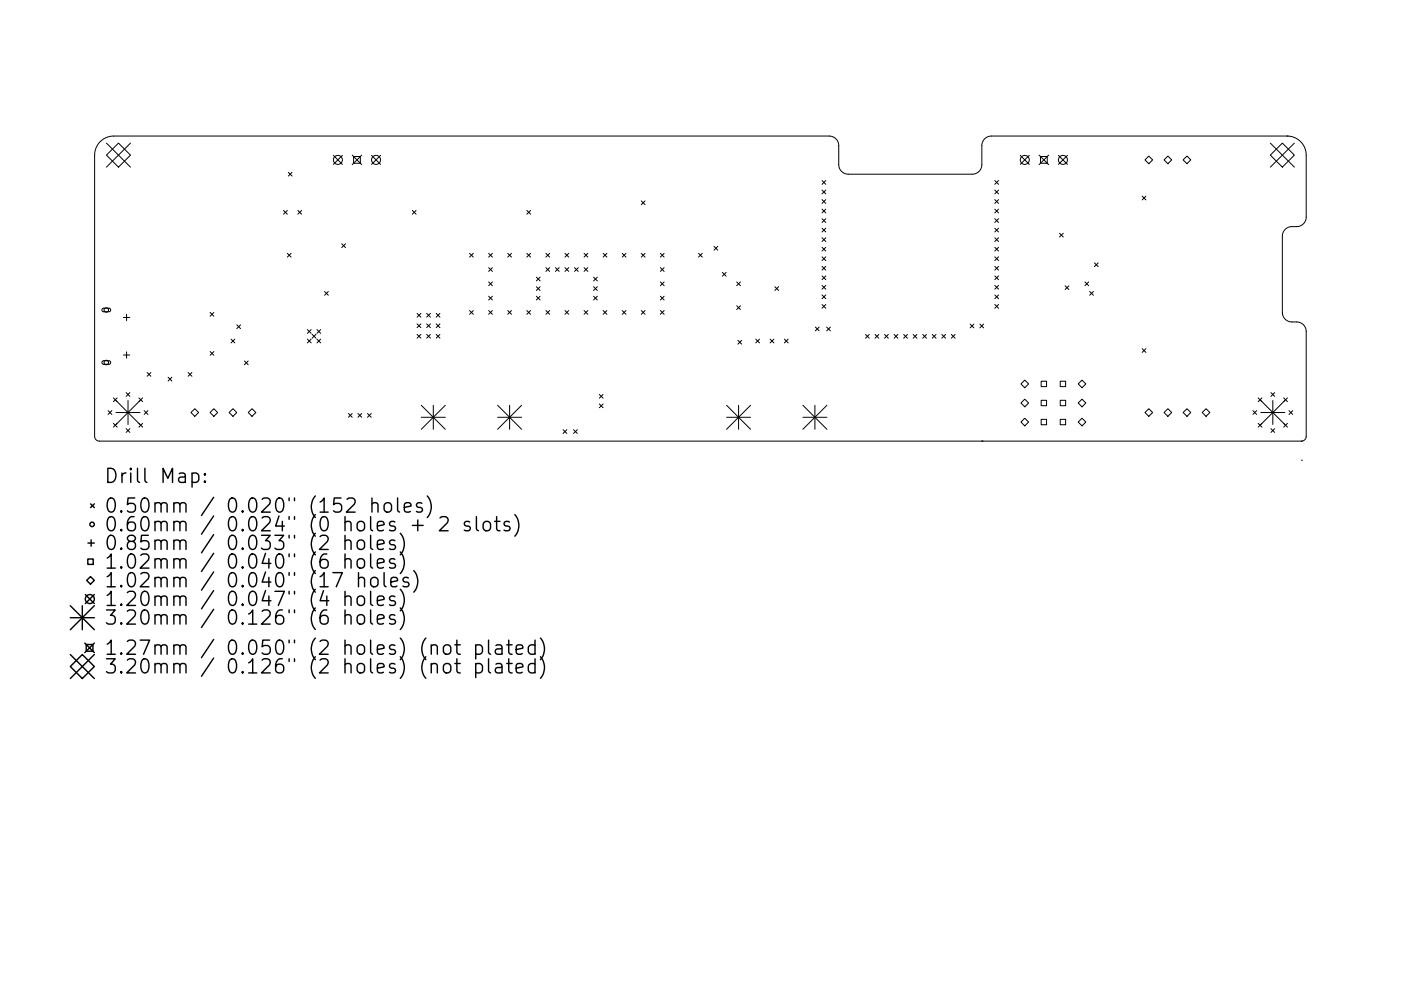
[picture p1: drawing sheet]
<svg xmlns="http://www.w3.org/2000/svg" width="297mm" height="210mm" viewBox="0 0 297 210" stroke-linecap="round" stroke-linejoin="round" font-family="sans-serif">
<defs><g id="words">
<g font-size="4.2">
<text x="22" y="102.5">Drill Map:</text>
<text x="22" y="108.8">0.50mm / 0.020&quot; (152 holes)</text>
<text x="22" y="112.8">0.60mm / 0.024&quot; (0 holes + 2 slots)</text>
<text x="22" y="116.7">0.85mm / 0.033&quot; (2 holes)</text>
<text x="22" y="120.7">1.02mm / 0.040&quot; (6 holes)</text>
<text x="22" y="124.6">1.02mm / 0.040&quot; (17 holes)</text>
<text x="22" y="128.6">1.20mm / 0.047&quot; (4 holes)</text>
<text x="22" y="132.6">3.20mm / 0.126&quot; (6 holes)</text>
<text x="22" y="139">1.27mm / 0.050&quot; (2 holes) (not plated)</text>
<text x="22" y="142.9">3.20mm / 0.126&quot; (2 holes) (not plated)</text>
</g>
</g></defs>
<g fill="none" stroke="#000" stroke-width=".21">
<path d="M22.6 32.9l2.5-2.5 2.6 2.5-2.6 2.6zM22.6 30.4l5.1 5.1M27.7 30.4l-5.1 5.1M61.1 36.6l.8 .8M61.9 36.6l-.8 .8M70.7 33l1.9 1.9M72.6 33l-1.9 1.9M74.7 32.9l2 2M75 33.2h1.4v1.4h-1.4zM76.7 32.9l-2 2M78.8 33l1.9 1.9M80.7 33l-1.9 1.9"/>
<path d="M174.3 38.3l.8 .8M175.1 38.3l-.8 .8M210.9 38.3l.8 .8M211.7 38.3l-.8 .8M216.3 33l1.9 1.9M218.2 33l-1.9 1.9M220.3 32.9l2 2M220.6 33.2h1.4v1.4h-1.4zM222.3 32.9l-2 2M224.4 33l1.9 1.9M226.3 33l-1.9 1.9M242.8 33.9l.8-.8 .8 .8-.8 .8z"/>
<path d="M247.6 33.1l.8 .8-.8 .8-.8-.8zM251.7 33.1l.8 .8-.8 .8-.9-.8zM269.3 30.4l5.1 5.1M271.9 30.4l2.5 2.5-2.5 2.6-2.6-2.6zM272.9 28.9a4 4 0 0 1 4 4v13.2a2.02 2.02 0 0 1-2 2h-1a2.03 2.03 0 0 0-2 2v16.2a2.03 2.03 0 0 0 2 2h1a2.02 2.02 0 0 1 2 2v22.3a1.01 1.01 0 0 1-1 1M272.9 28.9h-62.7a2.02 2.02 0 0 0-2 2v4a2.02 2.02 0 0 1-2.1 2.1h-26.2a2.02 2.02 0 0 1-2.1-2.1v-4a2.02 2.02 0 0 0-2-2h-151.7a4 4 0 0 0-4 4v59.7a1.01 1.01 0 0 0 1 1h254.8M272.9 28.9h.1M274.4 30.4l-5.1 5.1M60.1 44.6l.8 .8M60.9 44.6l-.8 .8M60.9 53.8l.8 .7M61.7 53.8l-.8 .7"/>
<path d="M63.2 44.6l.7 .8M63.9 44.6l-.7 .8M72.5 51.7l.8 .8M73.3 51.7l-.8 .8M87.4 44.6l.8 .8M88.2 44.6l-.8 .8M99.6 53.8l.8 .7M100.4 53.8l-.8 .7M103.6 53.8l.8 .7M103.6 56.8l.8 .8M103.6 59.8l.8 .8M104.4 59.8l-.8 .8"/>
<path d="M104.4 53.8l-.8 .7M104.4 56.8l-.8 .8M107.6 53.8l.8 .7M108.4 53.8l-.8 .7M111.7 44.6l.8 .8M111.7 53.8l.8 .7M112.5 53.8l-.8 .7M112.5 44.6l-.8 .8M113.7 58.8l.8 .8M114.5 58.8l-.8 .8M115.7 53.8l.8 .7M115.7 56.8l.8 .8"/>
<path d="M116.5 53.8l-.8 .7M116.5 56.8l-.8 .8M117.8 56.8l.8 .8M118.6 56.8l-.8 .8M119.8 53.8l.8 .7M119.8 56.8l.8 .8M120.6 53.8l-.8 .7M120.6 56.8l-.8 .8M121.8 56.8l.8 .8M122.6 56.8l-.8 .8M123.8 56.8l.8 .8M123.8 53.8l.8 .7"/>
<path d="M124.6 53.8l-.8 .7M124.6 56.8l-.8 .8M125.9 58.8l.7 .8M126.6 58.8l-.7 .8M127.9 53.8l.8 .7M128.7 53.8l-.8 .7M131.9 53.8l.8 .7M132.7 53.8l-.8 .7M136 42.6l.8 .8M136 53.8l.8 .7M136.8 42.6l-.8 .8M136.8 53.8l-.8 .7"/>
<path d="M140 53.8l.8 .7M140 56.8l.8 .8M140 59.8l.8 .8M140.8 53.8l-.8 .7M140.8 56.8l-.8 .8M140.8 59.8l-.8 .8M148.1 53.8l.8 .7M148.9 53.8l-.8 .7M151.4 52.3l.8 .8M152.2 52.3l-.8 .8M153.2 57.8l.8 .8M154 57.8l-.8 .8"/>
<path d="M156.2 59.8l.8 .8M157 59.8l-.8 .8M174.3 40.3l.8 .8M174.3 42.4l.8 .8M174.3 44.4l.8 .8M174.3 46.4l.8 .8M174.3 48.4l.8 .8M174.3 50.4l.8 .8M174.3 52.5l.8 .8M174.3 54.5l.8 .8M174.3 56.5l.8 .8M174.3 58.5l.8 .8"/>
<path d="M175.1 40.3l-.8 .8M175.1 42.4l-.8 .8M175.1 44.4l-.8 .8M175.1 46.4l-.8 .8M175.1 48.4l-.8 .8M175.1 50.4l-.8 .8M175.1 52.5l-.8 .8M175.1 54.5l-.8 .8M175.1 56.5l-.8 .8M175.1 58.5l-.8 .8M210.9 40.3l.8 .8M210.9 42.4l.8 .8"/>
<path d="M210.9 44.4l.8 .8M210.9 46.4l.8 .8M210.9 48.4l.8 .8M210.9 50.4l.8 .8M210.9 52.5l.8 .8M210.9 54.5l.8 .8M210.9 56.5l.8 .8M210.9 58.5l.8 .8M211.7 40.3l-.8 .8M211.7 42.4l-.8 .8M211.7 44.4l-.8 .8M211.7 46.4l-.8 .8"/>
<path d="M211.7 48.4l-.8 .8M211.7 50.4l-.8 .8M211.7 52.5l-.8 .8M211.7 54.5l-.8 .8M211.7 56.5l-.8 .8M211.7 58.5l-.8 .8M224.6 49.5l.8 .8M225.4 49.5l-.8 .8M230 59.8l.8 .8M230.8 59.8l-.8 .8M232 55.8l.8 .8M232.8 55.8l-.8 .8"/>
<path d="M242.2 41.6l.8 .8M243 41.6l-.8 .8M21.7 65.5l1.5-.1 .2 .2 .1 .2-.3 .3h-1.3l-.3-.2zM21.7 76.6l1.5-.1 .2 .2 .1 .3-.3 .3h-1.3l-.3-.3zM26.2 67.4h1.3M26.2 75.3h1.3M26.8 66.7v1.3M26.8 74.6v1.4M31.2 79l.8 .8M32 79l-.8 .8M39.9 79l.8 .8M40.7 79l-.8 .8"/>
<path d="M44.5 66.3l.8 .8M44.5 74.6l.8 .8M45.3 66.3l-.8 .8M45.3 74.6l-.8 .8M49 72l.8 .8M49.8 72l-.8 .8M50.2 68.9l.8 .8M51 68.9l-.8 .8M51.8 76.6l.8 .8M52.6 76.6l-.8 .8M65.2 69.9l.8 .8M65.2 72l.8 .8"/>
<path d="M66 69.9l-.8 .8M66 72l-.8 .8M66.2 70.9l.8 .8M67 70.9l-.8 .8M67.2 72l.8 .8M67.2 69.9l.8 .8M68 69.9l-.8 .8M68 72l-.8 .8M68.8 61.8l.8 .8M69.6 61.8l-.8 .8M88.4 66.5l.8 .8M88.4 68.7l.8 .8"/>
<path d="M88.4 70.9l.8 .8M89.2 66.5l-.8 .8M89.2 68.7l-.8 .8M89.2 70.9l-.8 .8M90.5 66.5l.8 .8M90.5 68.7l.8 .8M90.5 70.9l.8 .8M91.3 66.5l-.8 .8M91.3 68.7l-.8 .8M91.3 70.9l-.8 .8M92.5 66.5l.8 .8M92.5 68.7l.8 .8"/>
<path d="M92.5 70.9l.8 .8M93.3 66.5l-.8 .8M93.3 68.7l-.8 .8M93.3 70.9l-.8 .8M99.6 65.9l.8 .8M100.4 65.9l-.8 .8M103.6 62.9l.8 .7M103.6 65.9l.8 .8M104.4 62.9l-.8 .7M104.4 65.9l-.8 .8M107.6 65.9l.8 .8M108.4 65.9l-.8 .8"/>
<path d="M111.7 65.9l.8 .8M112.5 65.9l-.8 .8M113.7 60.8l.8 .8M113.7 62.9l.8 .7M114.5 60.8l-.8 .8M114.5 62.9l-.8 .7M115.7 65.9l.8 .8M116.5 65.9l-.8 .8M119.8 65.9l.8 .8M120.6 65.9l-.8 .8M123.8 65.9l.8 .8M124.6 65.9l-.8 .8"/>
<path d="M125.9 62.9l.7 .7M125.9 60.8l.7 .8M126.6 60.8l-.7 .8M126.6 62.9l-.7 .7M127.9 65.9l.8 .8M128.7 65.9l-.8 .8M131.9 65.9l.8 .8M132.7 65.9l-.8 .8M136 65.9l.8 .8M136.8 65.9l-.8 .8M140 65.9l.8 .8M140 62.9l.8 .7"/>
<path d="M140.8 62.9l-.8 .7M140.8 65.9l-.8 .8M156.2 64.9l.8 .8M156.5 72.2l.7 .8M157 64.9l-.8 .8M157.2 72.2l-.7 .8M160.2 72l.8 .8M161 72l-.8 .8M163.3 72l.8 .8M164.1 72l-.8 .8M164.3 60.8l.8 .8M165.1 60.8l-.8 .8"/>
<path d="M166.3 72l.8 .8M167.1 72l-.8 .8M172.9 69.4l.8 .8M173.7 69.4l-.8 .8M174.3 60.6l.8 .8M174.3 62.6l.8 .8M174.3 64.6l.8 .8M175.1 60.6l-.8 .8M175.1 62.6l-.8 .8M175.1 64.6l-.8 .8M175.3 69.4l.8 .8M176.1 69.4l-.8 .8"/>
<path d="M183.5 71l.8 .8M184.3 71l-.8 .8M185.5 71l.8 .8M186.3 71l-.8 .8M187.5 71l.8 .8M188.3 71l-.8 .8M189.6 71l.8 .8M190.4 71l-.8 .8M191.6 71l.8 .8M192.4 71l-.8 .8M193.6 71l.8 .8M194.4 71l-.8 .8"/>
<path d="M195.6 71l.8 .8M196.4 71l-.8 .8M197.7 71l.8 .8M198.5 71l-.8 .8M199.7 71l.8 .8M200.5 71l-.8 .8M201.7 71l.8 .8M202.5 71l-.8 .8M205.7 68.8l.8 .8M206.5 68.8l-.8 .8M207.8 68.8l.8 .8M208.6 68.8l-.8 .8"/>
<path d="M210.9 60.6l.8 .8M210.9 62.6l.8 .8M210.9 64.6l.8 .8M211.7 60.6l-.8 .8M211.7 62.6l-.8 .8M211.7 64.6l-.8 .8M225.8 60.6l.8 .8M226.6 60.6l-.8 .8M231 61.8l.8 .8M231.8 61.8l-.8 .8M242.2 74l.8 .8M243 74l-.8 .8"/>
<path d="M22.9 87.1l.8 .8M23.7 87.1l-.8 .8M24 84.4l6.2 6.2M24 89.8l.8 .8M24.6 87.5h5.1M24.8 84.4l-.8 .8M26.7 90.9l.8 .8M26.7 83.3l.8 .8M27.1 85v5.1M27.5 83.3l-.8 .8M27.5 90.9l-.8 .8M29.4 84.4l.8 .8"/>
<path d="M29.7 85l-5.7 5.6M30.2 84.4l-.8 .8M30.2 89.8l-.8 .8M30.6 87.1l.8 .8M31.4 87.1l-.8 .8M35.6 80l.8 .8M36.4 80l-.8 .8M40.5 87.5l.8-.8 .8 .8-.8 .8zM45.3 86.7l.9 .8-.9 .8-.8-.8zM49.4 86.7l.8 .8-.8 .8-.8-.8zM52.6 87.5l.8-.8 .8 .8-.8 .8zM73.9 87.7l.8 .8"/>
<path d="M74.7 87.7l-.8 .8M75.9 87.7l.8 .8M76.7 87.7l-.8 .8M77.9 87.7l.8 .8M78.7 87.7l-.8 .8M89.3 88.5h5.1M89.3 86l5.1 5.1M91.9 86v5.1M94.4 86l-5.1 5.1M105.5 86l5.1 5.1M105.5 88.5h5.1M108 86v5.1"/>
<path d="M110.6 86l-5.1 5.1M119.4 91.2l.8 .8M120.2 91.2l-.8 .8M121.6 91.2l.8 .8M122.4 91.2l-.8 .8M127.1 83.7l.8 .8M127.1 85.7l.8 .8M127.9 85.7l-.8 .8M127.9 83.7l-.8 .8M154 88.5h5.1M154 86l5.1 5.1M156.6 86v5.1"/>
<path d="M159.1 86l-5.1 5.1M170.2 88.5h5.1M170.2 86l5.1 5.1M172.8 86v5.1M175.3 86l-5.1 5.1M208.2 93.6h.1M217.3 84.7l.8 .8-.8 .8-.8-.8zM217.3 88.7l.8 .8-.8 .9-.8-.9zM217.3 80.6l.8 .9-.8 .8-.8-.8zM220.7 80.9h1.2v1.1h-1.2zM220.7 84.9h1.2v1.2h-1.2zM220.7 89h1.2v1.1h-1.2z"/>
<path d="M224.8 80.9h1.1v1.1h-1.1zM224.8 84.9h1.1v1.2h-1.1zM224.8 89h1.1v1.1h-1.1zM229.4 80.6l.8 .9-.8 .8-.8-.8zM229.4 84.7l.8 .8-.8 .8-.8-.8zM229.4 88.7l.8 .8-.8 .9-.8-.9zM242.8 87.5l.8-.8 .8 .8-.8 .8zM247.6 86.7l.8 .8-.8 .8-.8-.8zM251.7 86.7l.8 .8-.8 .8-.9-.8zM254.9 87.5l.8-.8 .8 .8-.8 .8zM265.6 87.1l.8 .8M266.4 87.1l-.8 .8"/>
<path d="M266.8 84.4l6.2 6.2M266.8 89.8l.8 .8M267.3 87.5h5.1M267.6 84.4l-.8 .8M269.5 90.9l.8 .8M269.5 83.3l.8 .8M269.9 85v5.1M270.3 83.3l-.8 .8M270.3 90.9l-.8 .8M272.2 84.4l.8 .8M273 84.4l-6.2 6.2M273 89.8l-.8 .8"/>
<path d="M273.3 87.1l.8 .8M274.1 87.1l-.8 .8M275.9 93.6h.1M275.9 97.6h.1"/>
<circle cx="71.6" cy="33.9" r=".96"/>
<circle cx="79.7" cy="33.9" r=".96"/>
<circle cx="217.3" cy="33.9" r=".96"/>
<circle cx="225.4" cy="33.9" r=".96"/>
<circle cx="22.5" cy="65.8" r=".48"/>
<circle cx="22.5" cy="76.9" r=".48"/>
</g>
<g fill="none" stroke="#000" stroke-width=".3">
<path d="M18.6 118.6h1.2v1.1h-1.2zM18.6 115.2h1.4M19.2 106.9l.8 .8M19.3 114.5v1.4M20 106.9l-.8 .8M40.7 100.5l.9-.1 .6 .5v.9l-.3 .4-.3 .2-.9-.2M43.4 102.1l.2 .1-.2 .2-.1-.2 .1-.1v.3M43.4 100.5l.2 .1-.2 .2-.1-.2 .1-.1v.3M73.1 114.9a.74 .74 0 0 1 1.3 .1v1.6M73.1 118.8a.74 .74 0 0 1 1.3 .2v1.5M73.1 113.6v3M73.1 117.5v3"/>
<path d="M75.9 118.8a.81 .81 0 0 1 .8-.3 .81 .81 0 0 1 .6 .6v.9a.81 .81 0 0 1-.8 .6 .81 .81 0 0 1-.8-.6v-.9zM76 114.7a.81 .81 0 0 1 1.3 .4v.9a.81 .81 0 0 1-.8 .6 .81 .81 0 0 1-.8-.6v-.9zM78.6 113.6v2.5l.4 .5M78.6 117.5v2.6l.4 .4M78.9 106.9a.75 .75 0 0 1 1.2 .2v1.6M78.9 105.7v3M80 115.6l1.4-.3-.1-.6-.9-.1-.4 .4v1.1l.1 .3 .3 .2 .9-.2M80 119.5l1.4-.3-.1-.5-.9-.2-.4 .5v1.1l.1 .3 .3 .1 .9-.1M81.6 106.9a.81 .81 0 0 1 .8-.3 .81 .81 0 0 1 .6 .6v.9a.81 .81 0 0 1-.8 .6 .81 .81 0 0 1-.8-.6v-.9zM83.7 114.7l-.7-.1-.4 .4 .1 .4 1 .3 .2 .3-.2 .4-.3 .2-.8-.2M83.7 118.7l-.7-.2-.4 .5 .1 .4 1 .3 .2 .3-.2 .4-.3 .1-.8-.1M84.3 105.7v2.5l.4 .5"/>
<path d="M84.9 113.1a3.4 3.4 0 0 1 0 4.6M84.9 117.1a3.4 3.4 0 0 1 0 4.6M85.7 107.7l1.4-.3-.1-.6-.9-.1-.4 .4v1.1l.2 .3 .2 .2 .9-.2M87.4 111.5h2.3M88.6 110.3v2.3M89.4 106.8l-.7-.1-.4 .4 .1 .4 1 .3 .2 .3-.2 .4-.3 .2-.8-.2M90.6 105.2a3.4 3.4 0 0 1 0 4.6M93.3 109.9l.4-.3h.7a.81 .81 0 0 1 .5 1.3l-1.8 1.7h1.9M99.6 110.8l-.7-.2-.5 .4 .2 .5 1 .3 .1 .2-.1 .5-.3 .1-.9-.1M101 109.6v2.6l.4 .4M102.6 110.9a.81 .81 0 0 1 .8-.3 .81 .81 0 0 1 .6 .6v.8a.81 .81 0 0 1-.8 .6 .81 .81 0 0 1-.8-.6v-.8zM104.9 110.6h1.1"/>
<path d="M105.3 109.6v2.6l.1 .3 .6 .1M108 110.8l-.7-.2-.4 .4 .1 .5 1 .3 .1 .2-.1 .5-.3 .1-.8-.1M109.1 109.2a3.4 3.4 0 0 1 0 4.6M14.9 128.5l5.1 5.1M14.9 131.1h5.1M14.9 138.9l5.1 5.1M17.5 138.9l2.5 2.5-2.5 2.6-2.6-2.6zM17.5 128.5v5.1M18 136.4l2 2.1M18.1 126.1l1.9 2M18.3 136.7h1.4v1.5h-1.4zM19.2 122.3l.8 .8-.8 .8-.8-.8z"/>
<path d="M20 126.1l-1.9 2M20 128.5l-5.1 5.1M20 136.4l-2 2.1M20 138.9l-5.1 5.1M73.1 126.7a.74 .74 0 0 1 1.3 .2v1.6M73.1 130.7a.74 .74 0 0 1 1.3 .1v1.6M73.1 125.5v3M73.1 129.4v3M75.9 126.7a.81 .81 0 0 1 .8-.3 .81 .81 0 0 1 .6 .6v.9a.81 .81 0 0 1-.8 .6 .81 .81 0 0 1-.8-.6v-.9zM76 122.8a.74 .74 0 0 1 1.3 .1v1.6M76 130.6a.81 .81 0 0 1 1.3 .4v.8a.81 .81 0 0 1-.8 .6 .81 .81 0 0 1-.8-.6v-.8zM76 121.5v3"/>
<path d="M78.6 125.5v2.5l.4 .5M78.6 129.4v2.6l.4 .4M78.9 122.6a.81 .81 0 0 1 1.2 .5v.8a.81 .81 0 0 1-.7 .6 .81 .81 0 0 1-.8-.6v-.8zM80 127.5l1.4-.3-.1-.6-.9-.1-.4 .4v1.1l.1 .3 .3 .2 .9-.2M80 131.4l1.4-.3-.1-.5-.9-.2-.4 .4v1.2l.1 .3 .3 .1 .9-.1M81.4 121.5v2.6l.5 .4M82.9 123.5l1.4-.3-.2-.6-.8-.1-.4 .4v1.2l.1 .3 .3 .1 .8-.1M83.7 126.6l-.7-.1-.4 .4 .1 .4 1 .3 .2 .3-.2 .4-.3 .2-.8-.2M83.7 130.6l-.7-.2-.4 .4 .1 .5 1 .3 .2 .2-.2 .5-.3 .1-.8-.1M84.9 125a3.4 3.4 0 0 1 0 4.6M84.9 129a3.4 3.4 0 0 1 0 4.6M86.6 122.6l-.7-.1-.5 .4 .2 .5 1 .2 .1 .3-.1 .5-.3 .1-.9-.1"/>
<path d="M87.7 121.1a3.4 3.4 0 0 1 0 4.5M94.1 137.1a.81 .81 0 0 1 .9-.3 .81 .81 0 0 1 .6 .6v.8a.81 .81 0 0 1-.8 .6 .81 .81 0 0 1-.8-.6v-.8zM96.4 136.8h1.2M96.9 135.8v2.6l.1 .3 .6 .1M96.9 139.8v2.5l.1 .3 .6 .2M100.9 137l.8-.2 .6 .6v.8l-.3 .5-.3 .1-.8-.1M100.9 136.8v3M103.6 135.8v2.6l.4 .4M103.6 139.8v2.5l.4 .5M105.1 137l.3-.2 .9 .2 .1 .2v1.6M106.4 137.5l-1 .2a.59 .59 0 0 0-.4 .5 .59 .59 0 0 0 .4 .6l1-.1M107.4 136.8h1.2"/>
<path d="M107.9 135.8v2.6l.1 .3 .6 .1M107.9 139.8v2.5l.1 .3 .6 .2M109.4 137.8l1.5-.3-.2-.5-.8-.2-.5 .4v1.2l.2 .3 .3 .1 .8-.1M113.4 137l-.8-.2-.6 .6v.8l.3 .5 .3 .1 .8-.1M113.4 135.8v3M113.4 139.8v3M114.6 135.4a3.4 3.4 0 0 1 0 4.6M114.6 139.3a3.4 3.4 0 0 1 0 4.6M94.1 141.1a.81 .81 0 0 1 .9-.3 .81 .81 0 0 1 .6 .5v.9a.81 .81 0 0 1-.8 .6 .81 .81 0 0 1-.8-.6v-.9zM96.4 140.8h1.2M100.9 140.9l.8-.1 .6 .5v.9l-.3 .4-.3 .2-.8-.2M100.9 140.8v3"/>
<path d="M105.1 140.9l.3-.1 .9 .1 .1 .3v1.6M106.4 141.5l-1 .1a.59 .59 0 0 0-.4 .6 .59 .59 0 0 0 .4 .6l1-.2M107.4 140.8h1.2M109.4 141.8l1.5-.3-.2-.6-.8-.1-.5 .4v1.1l.2 .3 .3 .2 .8-.2M113.4 140.9l-.8-.1-.6 .5v.9l.3 .4 .3 .2 .8-.2"/>
<circle cx="19.5" cy="111.3" r=".48"/>
<circle cx="19" cy="127.1" r=".96"/>
</g>
<use href="#words"/>
</svg>
